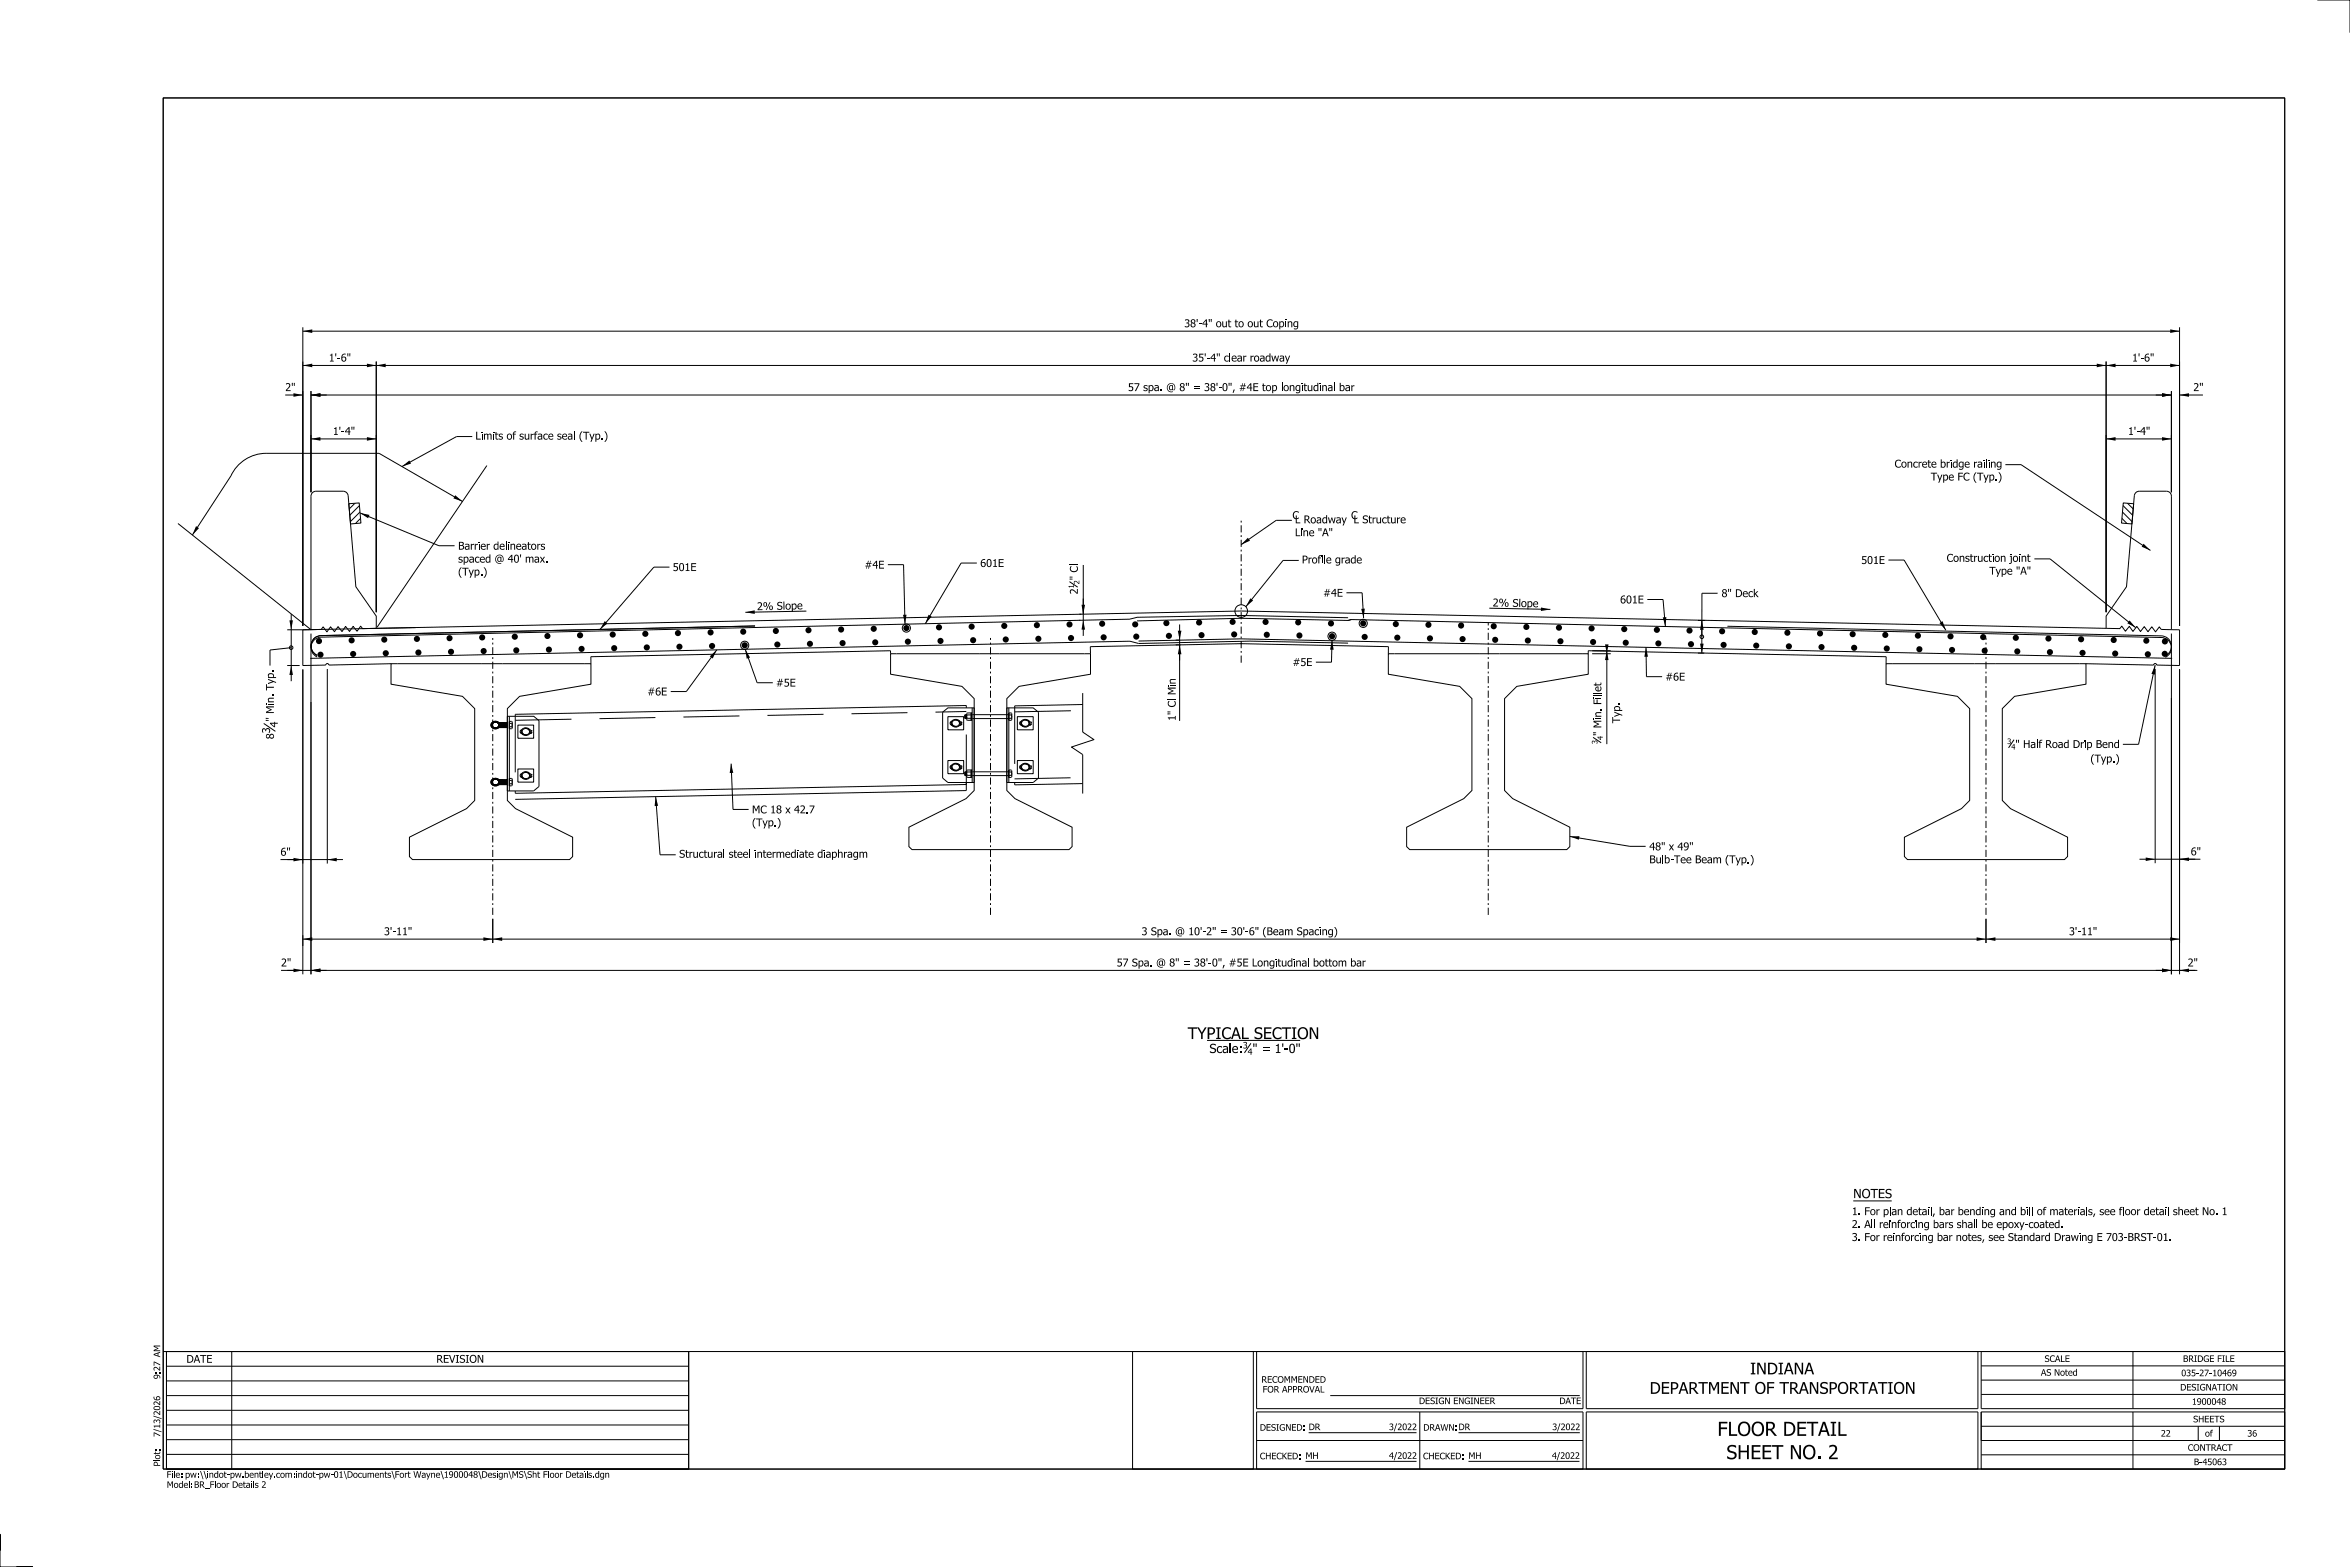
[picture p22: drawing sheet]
<svg xmlns="http://www.w3.org/2000/svg" width="914mm" height="610mm" viewBox="0 0 914 610" stroke-linecap="round" stroke-linejoin="round" font-family="sans-serif">
<defs><g id="words">
<g font-size="5.5">
<text x="668.3" y="558.6">FLOOR DETAIL</text>
<text x="671.7" y="567.7">SHEET NO. 2</text>
</g>
<g font-size="4.6">
<text x="462.2" y="404.2">TYPICAL SECTION</text>
<text x="681" y="534.7">INDIANA</text>
<text x="641.9" y="542.2">DEPARTMENT OF TRANSPORTATION</text>
</g>
<g font-size="3.6">
<text x="470.6" y="409.7">Scale: &quot; = 1'-0&quot;</text>
<text x="721.1" y="466.1">NOTES</text>
</g>
<g font-size="3">
<text x="460.8" y="127.3">38'-4&quot; out to out Coping</text>
<text x="127.9" y="140.6">1'-6&quot;</text>
<text x="463.9" y="140.6">35'-4&quot; clear roadway</text>
<text x="829.6" y="140.6">1'-6&quot;</text>
<text x="438.9" y="152.1">57 spa. @ 8&quot; = 38'-0&quot;, #4E top longitudinal bar</text>
<text x="129.5" y="169.2">1'-4&quot;</text>
<text x="185" y="171">Limits of surface seal (Typ.)</text>
<text x="828" y="169.2">1'-4&quot;</text>
<text x="737.2" y="181.9">Concrete bridge railing</text>
<text x="751.3" y="186.9">Type FC (Typ.)</text>
<text x="502.9" y="201.9">C</text>
<text x="503.9" y="203.6">L Roadway</text>
<text x="525.7" y="201.9">C</text>
<text x="527.3" y="203.6">L Structure</text>
<text x="503.9" y="208.6">Line &quot;A&quot;</text>
<text x="178.3" y="213.8">Barrier delineators</text>
<text x="178.3" y="218.9">spaced @ 40' max.</text>
<text x="336.4" y="221.2">#4E</text>
<text x="381.4" y="220.6">601E</text>
<text x="506.6" y="219.2">Profile grade</text>
<text x="724.2" y="219.4">501E</text>
<text x="757.5" y="218.5">Construction joint</text>
<text x="178.3" y="223.9">(Typ.)</text>
<text x="261.8" y="222.1">501E</text>
<text x="774.1" y="223.6">Type &quot;A&quot;</text>
<text x="419.4" y="231.2" transform="rotate(-90 419.4 231.2)">2</text>
<text x="514.8" y="232.1">#4E</text>
<text x="669.9" y="232.3">8&quot; Deck</text>
<text x="294.6" y="237.4" transform="rotate(-1 294.6 237.4)">2 %</text>
<text x="302.3" y="237.2" transform="rotate(-1 302.3 237.2)">S lo p e</text>
<text x="580.8" y="235.9" transform="rotate(1 580.8 235.9)">2 %</text>
<text x="588.5" y="236.1" transform="rotate(1 588.5 236.1)">S lo p e</text>
<text x="630.4" y="234.7">601E</text>
<text x="502.9" y="259.1">#5E</text>
<text x="301.9" y="267.1">#5E</text>
<text x="457.5" y="267.2" transform="rotate(-90 457.5 267.2)">i</text>
<text x="457.5" y="266.2" transform="rotate(-90 457.5 266.2)">n</text>
<text x="648" y="264.8">#6E</text>
<text x="106.6" y="274.5" transform="rotate(-90 106.6 274.5)">i.Typ.</text>
<text x="106.6" y="273.5" transform="rotate(-90 106.6 273.5)">n</text>
<text x="251.9" y="270.5">#6E</text>
<text x="623.1" y="271.1" transform="rotate(-90 623.1 271.1)">le</text>
<text x="106.6" y="280.7" transform="rotate(-90 106.6 280.7)">&quot;M</text>
<text x="457.5" y="280.5" transform="rotate(-90 457.5 280.5)">1&quot;ClM</text>
<text x="623.1" y="279.1" transform="rotate(-90 623.1 279.1)">n</text>
<text x="630.4" y="281.4" transform="rotate(-90 630.4 281.4)">Typ.</text>
<text x="105" y="285.3" transform="rotate(-90 105 285.3)">3</text>
<text x="106.6" y="287.6" transform="rotate(-90 106.6 287.6)">8</text>
<text x="108.1" y="283" transform="rotate(-90 108.1 283)">4</text>
<text x="784.2" y="291">&quot; Half Road Drip Bend</text>
<text x="813.4" y="296.6">(Typ.)</text>
<text x="292.6" y="316.4">MC 18 x 42.7</text>
<text x="292.6" y="321.5">(Typ.)</text>
<text x="109.1" y="332.9">6&quot;</text>
<text x="264.3" y="333.7">Structural steel intermediate diaphragm</text>
<text x="641.8" y="335.8">Bulb-Tee Beam (Typ.)</text>
<text x="641.8" y="330.8">48&quot; x 49&quot;</text>
<text x="852.4" y="332.7">6&quot;</text>
<text x="149.4" y="363.8">3'-11&quot;</text>
<text x="444.2" y="363.8">3 Spa. @ 10'-2&quot; = 30'-6&quot; (Beam Spacing)</text>
<text x="805.1" y="363.8">3'-11&quot;</text>
<text x="434.5" y="376">57 Spa. @ 8&quot; = 38'-0&quot;, #5E Longitudinal bottom bar</text>
<text x="720.5" y="472.7">1. For plan detail, bar bending and bill of materials, see floor detail sheet No. 1</text>
<text x="720.5" y="477.7">2. All reinforcing bars shall be epoxy-coated.</text>
<text x="720.5" y="482.8">3.For reinforcing bar notes, see Standard Drawing E 703-BRST-01.</text>
<text x="72.5" y="530.1">DATE</text>
<text x="169.8" y="530.1">REVISION</text>
</g>
<g font-size="2.5">
<text x="485.5" y="410.4">4</text>
<text x="62.3" y="533.4" transform="rotate(-90 62.3 533.4)">2</text>
<text x="795.6" y="529.8">SCALE</text>
<text x="849.4" y="529.8">BRIDGE FILE</text>
<text x="62.3" y="536.5" transform="rotate(-90 62.3 536.5)">9: 7 AM</text>
<text x="490.8" y="537.9">RECOMMENDED</text>
<text x="794.1" y="535.2">AS Noted</text>
<text x="848.7" y="535.4">035-27-10469</text>
<text x="491.3" y="541.7">FOR APPROVAL</text>
<text x="848.3" y="540.9">DESIGNATION</text>
<text x="62.3" y="550.6" transform="rotate(-90 62.3 550.6)">2</text>
<text x="552.1" y="546.2">DESIGN ENGINEER</text>
<text x="606.8" y="546.2">DATE</text>
<text x="852.9" y="546.5">1900048</text>
<text x="62.3" y="555.8" transform="rotate(-90 62.3 555.8)">1</text>
<text x="490.2" y="556.6">DESIGNED:DR</text>
<text x="540.5" y="556.4">3/2022</text>
<text x="553.8" y="556.6">DRAWN:DR</text>
<text x="604" y="556.4">3/2022</text>
<text x="853.4" y="553.3">SHEETS</text>
<text x="62.3" y="559" transform="rotate(-90 62.3 559)">7/ 3/ 026</text>
<text x="840.8" y="558.9">22</text>
<text x="858" y="558.9">of</text>
<text x="874.5" y="558.9">36</text>
<text x="62.3" y="567.8" transform="rotate(-90 62.3 567.8)">o :</text>
<text x="490.2" y="567.7">CHECKED:MH</text>
<text x="540.5" y="567.6">4/2022</text>
<text x="553.7" y="567.7">CHECKED:MH</text>
<text x="603.9" y="567.6">4/2022</text>
<text x="851.3" y="564.4">CONTRACT</text>
<text x="853.6" y="570">B-45063</text>
<text x="62.3" y="570.5" transform="rotate(-90 62.3 570.5)">Plt</text>
<text x="64.8" y="574.9">File:pw:\\indot-pw.bentley.com:indot-pw-01\Documents\Fort Wayne\1900048\Design\MS\Sht Floor Details.dgn</text>
<text x="64.9" y="578.8">Model:</text>
<text x="75.5" y="578.8">BR_Floor Details 2</text>
</g>
<g font-size="2.1">
<text x="420" y="227.3" transform="rotate(-90 420 227.3)">2</text>
<text x="417.9" y="228.9" transform="rotate(-90 417.9 228.9)">1</text>
<text x="623.7" y="287.9" transform="rotate(-90 623.7 287.9)">4</text>
<text x="621.6" y="289.5" transform="rotate(-90 621.6 289.5)">3</text>
<text x="782.6" y="291.6">4</text>
</g>
</g></defs>
<g fill="none" stroke="#000" stroke-width=".39">
<path d="M901.7 0h12.7v12.7M63.5 38.1h825.5v533.4h-825.5zM117.8 127.3v116.2M117.8 128.8h730.3M478.6 137.5v3.2M848.1 127.3v116.2M111 153.7h6.8M117.8 142.2h730.3M121 153.7h723.9M121 152.2v39.3M146.4 140.7v97.5M498.8 148.9v3.3"/>
<path d="M519.2 148.9v3.3M819.5 140.7v97.5M844.9 152.2v39.3M848.1 153.7h9.1M121 170.7h25.4M183.8 169.8h-6.1l-21.3 11.7M223.5 167.8v3.2M773 178.7v3.2M819.5 170.7h25.4M135.7 196l4.1-.3 .6 7.8-4 .3zM138.3 195.7l-2.6 2.5M140.1 199.6l30.7 12.7h6.1"/>
<path d="M140.4 196.1l-4.7 4.7M140.4 198.8l-4.7 4.8M180 195.1l-32.5-18.7h-44a15.2 15.2 0 0 0-13.6 8.7l-15 23M189.4 181.1l-42.7 62.9M780.3 180.8h6.1l50.4 33.3M825.5 196.1l4.7 4.7M825.5 198.8l4.7 4.8M826.2 195.7l4 .3-.6 7.8-4.1-.3zM827.7 195.7l2.5 2.5M69.3 203.7l51.7 41.3M140.4 201.5l-2.3 2.3M196.9 210.7v3.2"/>
<path d="M345.5 219.7h6.1l.5 23.1M380.1 219h-6.1l-14 23.6M416.2 219.8h3.2M421.5 219.8v27.6M502.7 202.4h-6.1l-13.6 9.5M505.4 218h-6.1l-14.5 18M515.4 216v3.2M734.8 217.9h6.1l16.2 27.3M791.6 217.4h6.1l33.3 26.8M825.5 201.5l2.3 2.3M113.3 238.9v26.1M260.5 220.6h-6.1l-20.9 24.3"/>
<path d="M313.8 237.7l-23.8 .5M416.1 226.3l3.2 2.1M420 238.9h.8M523.9 230.6h6.1l.6 9.9M579.5 236.6l23.7 .5M641 233.2h6.1l.9 10.6M668.3 230.8h-6.1v16.9M111.8 258.9h4.8M111.8 245h6.1M113.3 252l-8.2 .9v6M117.8 245v13.9l9-.2a.6 .6 0 0 1 .6-.6 .6 .6 0 0 1 .6 .6l24.2-.5M121 246.5v132.5"/>
<path d="M121 245h-3.2M146.4 244.4v-4.7l-7.9-11.5-3-35.3a2.01 2.01 0 0 0-1.9-1.8h-10.7a1.93 1.93 0 0 0-1.9 1.9v52M146.4 244.4l-5.3 .1-.8-.9-1.4 2-1.5-1.9-1.4 1.9-1.5-1.9-1.4 2-1.5-1.9-1.5 1.9-1.5-1.9-1.4 2-1.5-1.9-.7 1-4 .1M146.4 244.4l336.6-6.7 336.5 6.7M152.2 258.2h77.7v8l-27.7 4.7-4.8 4.8v35.7l3.2 3.2 22.2 11.1v7.5l-1.2 1.2h-61.1l-1.2-1.2v-7.5l22.2-11.1 3.2-3.2v-35.7l-4.7-4.8-27.8-4.7zM161.7 244.2l-43.9 .8M278.9 252.8l-11.8 16.2h-6.1M290 252.6l4.6 13h6.1M293.8 243.5l-168.8 3.8a4 4 0 0 0-3.9 3.2 4 4 0 0 0 2.3 4.5M346.5 254.3v-1.1l-116.6 2.3v2.7M346.5 254.3h77.8v8l-27.8 4.7-4.7 4.8v35.7l3.1 3.2 22.3 11.1v7.6l-1.2 1.1h-61.1l-1.2-1.1v-7.6l22.2-11.1 3.2-3.2v-35.7l-4.8-4.8-27.8-4.7zM420 241.3h.3"/>
<path d="M442.4 241.5l40.6-1 41.6 .9 1.2-.4 315.1 7a4 4 0 0 1 3.9 3.2 4 4 0 0 1-2.3 4.5M443 249.4l39.8-.9 362.4 7.6M457.5 250.9h1.9M457.5 249h1.3M459 242.9v37.6M482.7 250.4l57.5 1.2v2.7M483.2 250.4l-58.9 1.2v2.7M518.3 249.1l-.2 8.5h-6.1M524.5 240.3l-41.5-.9-40.5 .7-3 .8-314.5 7a4 4 0 0 0-3.9 3.2 4 4 0 0 0 2.3 4.5M524.5 250.2l-38-.8-43.5 .9-3.3-.9-319 6.7M525.8 241l-1.2 .4M540.2 254.3h77.8v8l-27.8 4.7-4.8 4.8v35.7l3.2 3.2 22.2 11.1v7.6l-1.2 1.1h-61.1l-1.2-1.1v-7.6l22.3-11.1 3.1-3.2v-35.7l-4.7-4.8-27.8-4.7z"/>
<path d="M618 254.3v-1.1l115.9 2.3v2.7M619.5 254.3h7.2M619.5 253.2h7.2M625.2 253.2v36.3M640.5 251.8l.1 11.4h6.1M660.7 254.1h2.4M660.7 241.4h2.8M662.2 241.4v12.7M672.1 243.6l168.8 3.8a4 4 0 0 1 3.9 3.2 4 4 0 0 1-2.3 4.5M733.9 258.2h77.8v8l-27.8 4.7-4.8 4.8v35.7l3.2 3.2 22.2 11.1v7.5l-1.2 1.2h-61.1l-1.2-1.2v-7.5l22.2-11.1 3.2-3.2v-35.7l-4.8-4.8-27.7-4.7zM819.5 244.4l5.3 .1 .8-.9 1.4 2 1.5-1.9 1.4 1.9 1.6-1.9 1.4 2 1.5-1.9 1.4 1.9 1.5-1.9 1.4 2 1.5-1.9 .7 1 4 .1M819.5 244.4v-4.7l7.9-11.5 3.1-35.3a1.94 1.94 0 0 1 1.9-1.8h10.6a1.87 1.87 0 0 1 1.9 1.9v52"/>
<path d="M838.6 258.7l-6.5 30.9h-6.1M844.9 245h3.2v13.9l-8.9-.2a.6 .6 0 0 0-.6-.6 .6 .6 0 0 0-.6 .6l-26.3-.5M844.9 246.5v132.5M117.8 260.4v118.6M127.4 260.2v75.8M197.4 278.7h10.3l2 1.7v25.6l-2.1 1.7h-10.2zM198.2 278.7v29M222.4 279.8l-21.8 .4M255 279.2l-21.7 .4M287.7 278.5l-21.8 .4M320.4 277.9l-21.8 .4M353.1 277.2l-21.8 .5"/>
<path d="M366.8 277.1l2-1.7h10.3v29h-10.3l-2-1.7zM368.8 278.8h6.2v5.1h-6.2zM371.4 280l1.7 .4 .4 1.3M375.5 278.1h.6M375.5 279.5h.6M375.5 278.1v1.4M375.6 278.1v1.3M375.7 278.1v1.4M375.8 278.1v1.3M375.9 278.1v1.4M376 275.4v-.9l-175.5 3.4v22.6M376 276.8l-12 .2"/>
<path d="M376 278.1v1.3M376.1 277.7l.1 .3M376.1 279.9l.2 .3 2 .1M376.1 277.7v2.1M376.2 278l.1 .1M376.3 278.1h.1M376.4 278.1l-.3 .7 .3 .6M376.4 279.4l-.3 .5M376.4 278.1h1.5M376.4 279.4h1.5M377.9 277.4h-1.6l-.2 .3M378.3 278h14.2"/>
<path d="M378.3 279.5h14.2M378.3 277.3h-.4v3M378.3 275.4v29M391.8 275.4h10.2l2.1 1.7v25.6l-2.1 1.7h-10.2zM392.5 277.4h1l.2 .3M392.5 275.4v29M392.5 278.1h1M392.5 279.4h1M393.5 278.1l.2 .7-.2 .6M393.5 279.4v.1M393.5 279.5l.2 .4M393.7 277.7l-.2 .4"/>
<path d="M393.7 277.7v2.2M393.7 279.9l-.2 .3h-1M395.9 278.8h6.1v5.1h-6.1zM398.5 280l1.7 .4 .4 1.3M416.7 276.5l-21.8 .4M421.3 274.1l-26.5 .5v22.6M421.3 269.6v15.2l4.4 2.9-8.8 2.9 4.4 2.9v15.2M454.3 272.2h3.2M619.9 270.6h3.2M619.9 269.6h3.2M838.6 260.2v75.6M848.1 260.4v118.6"/>
<path d="M102.6 281.4l4.6 3.1M193.7 281.3l3.7 .1M193.7 281.3l.6 .1M193.7 281.3a1.22 1.22 0 0 0-1.9 0 1.22 1.22 0 0 0 .5 1.8h.9l1.1-.4M194 281l3.4 2M194 281l.3 .1M194 281a1.61 1.61 0 0 0-2.3-.2 1.61 1.61 0 0 0-.1 2.3 2.41 2.41 0 0 0 2.7-.1M194.3 282.7h3.1M194.3 281.4v1.6M194.3 281.4h3.1M194.3 283h3.1M197.4 281.1h-3.1v1.9"/>
<path d="M197.4 281.4l-.2 1.3v-1.3l-.2 1.3v-1.3l-.2 1.3v-1.3l-.2 1.3v-1.3l-.2 1.3v-1.3l-.1 1.3v-1.3l-.3 1.3v-1.3l-.1 1.3v-1.3l-.2 1.3v-1.3l-.2 1.3v-1.3l-.2 1.3v-1.3l-.2 1.3v-1.3l-.2 1.3v-1.3l-.2 1.3v-1.3l-.2 1.3v-1.3l2.9 1.6M197.4 281.4l-3.1 1.3M198.2 280.6h.9l.2 .4M198.2 281.4h.9M199.1 282.7l.2 .4M199.1 281.4l.2 .4-.2 .9h-.9M199.3 281.2l-.2 .2M199.3 283.1l-.2 .4h-.9M199.3 281v.1M199.3 281v2.1M199.3 281.1v.1M201.5 299.2h6.1v5.1h-6.1z"/>
<path d="M201.5 282.1h6.1v5.1h-6.1zM202.4 284.9h.1M202.4 284.3h.1M202.4 284.9l.4 .4M202.4 284.3v.6M202.5 285.1h.1M202.5 284.2h.1M202.6 284.1h.1M202.6 285.2h.1M202.6 284.1l-.2 .2M202.8 285.3l.2 .1M202.8 284l-.2 .1"/>
<path d="M202.8 285.3h.1M202.8 284h.1M203 285.4h.1M203 285.4h.3M203 283.9l-.2 .1M203 284.3l.4 1.3 1.6 .4M203 283.9h.1M203.3 285.4h.1M203.3 283.8l-.3 .1M203.3 283.6a1.63 1.63 0 0 1 2.4-.2 1.63 1.63 0 0 1-.1 2.5 1.62 1.62 0 0 1-2.2-.1 1.62 1.62 0 0 1-.1-2.2zM203.4 284a1.34 1.34 0 0 1 2.1-.4 1.34 1.34 0 0 1-.4 2.2 1.32 1.32 0 0 1-1.5-.3 1.32 1.32 0 0 1-.2-1.5zM204.2 283.2l1.6 .4 .4 1.4"/>
<path d="M205.9 283.8l.3 .1M206.2 285.4h.1M206.2 283.9h.1M206.2 285.4h-.3M206.2 283.9l.2 .1M206.4 285.3h.1M206.4 284h.1M206.4 285.3l-.2 .1M206.4 284l.2 .1M206.5 285.2h.1M206.5 284.1h.1M206.6 285.2l-.2 .1"/>
<path d="M206.6 284.1l.2 .5-.2 .6M206.7 285.1h.1M206.7 284.2h.1M206.8 284.9h.1M206.8 284.3h.1M284.5 297.1l.7 17.8h6.1M368.8 295.9h6.2v5.1h-6.2zM369.7 298.7l.1 .2M369.7 298.1v.6M369.7 281.7l.1 .1M369.7 281.1v.6M369.7 298.7h.1"/>
<path d="M369.7 298.1h.1M369.7 281.6h.1M369.7 281.1h.1M369.8 298.9h.1M369.8 281.8h.1M369.8 298h.1M369.8 280.9h.1M369.8 298.9l.4 .3M369.8 281.8l.1 .1M369.9 297.9l-.2 .2M369.9 281.9l.3 .2M369.9 280.8l-.2 .3"/>
<path d="M369.9 299h.1M369.9 281.9h.1M369.9 297.9h.1M369.9 280.8h.1M370.1 299.1h.1M370.1 282h.1M370.1 297.7l-.2 .2M370.1 280.7l-.2 .1M370.2 299.2h.4M370.2 297.7l-.1 .1M370.2 282.1l.4 .1M370.2 280.6l-.1 .1"/>
<path d="M370.2 298.1l.5 1.3 1.6 .4M370.2 281l.5 1.4 1.6 .3M370.3 299.2h.1M370.3 282.1h.1M370.3 297.7h.1M370.3 280.6h.1M370.4 297.6a1.71 1.71 0 0 1 2.3-.6 1.71 1.71 0 0 1 .7 2.2 1.71 1.71 0 0 1-2.3 .6 1.71 1.71 0 0 1-.7-2.2zM370.4 280.5a1.71 1.71 0 0 1 2.3-.6 1.71 1.71 0 0 1 .7 2.3 1.71 1.71 0 0 1-2.3 .5 1.71 1.71 0 0 1-.7-2.2zM370.6 297.6l-.4 .1M370.6 280.6h-.4M370.6 299.2h.1M370.6 282.1h.1"/>
<path d="M370.7 280.7a1.34 1.34 0 0 1 2.1-.4 1.34 1.34 0 0 1-.4 2.2 1.32 1.32 0 0 1-1.5-.2 1.32 1.32 0 0 1-.2-1.6zM370.7 297.7a1.34 1.34 0 0 1 2.1-.3 1.34 1.34 0 0 1-.4 2.2 1.32 1.32 0 0 1-1.5-.3 1.32 1.32 0 0 1-.2-1.6zM371.4 297l1.7 .4 .4 1.4M373.2 297.6l.3 .1M373.2 280.6h.3M373.5 299.2h-.3M373.5 297.7h.2M373.5 282.1l-.3 .1M373.5 280.6l.2 .1M373.5 299.2h.1M373.5 282.1h.1M373.5 297.7h.1"/>
<path d="M373.5 280.6h.1M373.7 299.1h.1M373.7 282h.1M373.7 297.8h.1M373.7 280.7h.1M373.7 297.7l.3 .3M373.7 280.7l.3 .2M373.7 299.1l-.2 .1M373.7 282l-.2 .1M373.8 299h.1M373.8 281.9h.1M374 298.9h.1"/>
<path d="M374 281.8h.1M374 298h.1M374 280.9h.1M374 298.9l-.3 .2M374 281.8l-.3 .2M374 298l.1 .1M374 280.9l.1 .2M374.1 298.7l-.1 .2M374.1 281.7l-.1 .1M374.1 298.1v.6M374.1 281.1v.6M374.1 298.7h.1"/>
<path d="M374.1 281.6h.1M374.1 298.1h.1M374.1 281.1h.1M376 285.7v21.9l-175.5 3.4M376.1 299.9l.3 .4M376.1 299.9v2.1M377.9 299.5v3M378.3 299.5h-2l-.2 .4M392.5 299.5h1l.2 .5M393.7 300v2M395.9 295.9h6.1v5.1h-6.1zM396.8 281.6h.1"/>
<path d="M396.8 281.1h.1M396.8 298.7h.1M396.8 298.1h.1M396.8 281.7l.5 .4M396.8 281.1v.6M396.8 298.7l.5 .5M396.8 298.1v.6M396.9 281.8h.1M396.9 298.9h.1M396.9 280.9h.1M396.9 298h.1M397 281.9h.1"/>
<path d="M397 299h.1M397.1 282h.1M397.1 299.1h.1M397.1 280.7h.1M397.1 297.8h.1M397.3 282.1l.4 .1M397.3 280.6l-.5 .5M397.3 299.2h.4M397.3 297.7l-.5 .4M397.3 281l.4 1.4 1.7 .3M397.3 298.1l.4 1.3 1.7 .4M397.3 282.1h.1"/>
<path d="M397.3 299.2h.1M397.3 280.6h.1M397.3 297.7h.1M397.5 280.5a1.68 1.68 0 0 1 2.3-.5 1.68 1.68 0 0 1 .4 2.4 1.7 1.7 0 0 1-2.2 .2 1.7 1.7 0 0 1-.5-2.1zM397.5 297.6a1.68 1.68 0 0 1 2.3-.5 1.68 1.68 0 0 1 .4 2.4 1.7 1.7 0 0 1-2.2 .2 1.7 1.7 0 0 1-.5-2.1zM397.7 280.6h-.4M397.7 297.6l-.4 .1M397.7 282.1h.1M397.7 299.2h.1M397.7 297.7a1.34 1.34 0 0 1 2.2-.3 1.34 1.34 0 0 1-.4 2.2 1.32 1.32 0 0 1-1.6-.3 1.32 1.32 0 0 1-.2-1.6zM397.7 280.7a1.34 1.34 0 0 1 2.2-.4 1.34 1.34 0 0 1-.4 2.2 1.32 1.32 0 0 1-1.6-.2 1.32 1.32 0 0 1-.2-1.6zM398.5 297l1.7 .4 .4 1.4"/>
<path d="M400.2 280.6h.4M400.2 297.6l.4 .1M400.6 282.1h.1M400.6 299.2h.1M400.6 280.6h.1M400.6 297.7h.1M400.6 282.1l-.4 .1M400.6 299.2h-.4M400.6 280.6l.2 .1M400.6 297.7h.2M400.7 282h.1M400.7 299.1h.1"/>
<path d="M400.7 280.7h.1M400.7 297.8h.1M400.8 282l-.2 .1M400.8 299.1l-.2 .1M400.8 280.7l.2 .2M400.8 297.7l.2 .3M400.9 281.9h.1M400.9 299h.1M401 281.8h.1M401 298.9h.1M401 280.9h.1M401 298h.1"/>
<path d="M401 280.9l.1 .2M401 298l.1 .1M401 281.8l-.2 .2M401 298.9l-.2 .2M401.1 281.1v.6M401.1 298.1v.6M401.1 281.7l-.1 .1M401.1 298.7l-.1 .2M401.1 281.6h.1M401.1 298.7h.1M401.1 281.1h.1M401.1 298.1h.1"/>
<path d="M619.9 286.8l3.1 2.2M783.7 287.8l-2.2 3.1M792.7 287.8v3.2M193.7 303.5l3.7 .1M193.7 303.5l.6 .1M193.7 303.5a1.22 1.22 0 0 0-1.9 0 1.22 1.22 0 0 0 .5 1.8h.9l1.1-.4M194 303.2l3.4 2M194 303.2l.3 .1M194 303.2a1.61 1.61 0 0 0-2.3-.2 1.61 1.61 0 0 0-.1 2.3 2.41 2.41 0 0 0 2.7-.1M194.3 304.9h3.1M194.3 303.6v1.6M194.3 303.6h3.1"/>
<path d="M194.3 305.2h3.1M197.4 303.3h-3.1v1.9M197.4 303.6l-.2 1.3v-1.3l-.2 1.3v-1.3l-.2 1.3v-1.3l-.2 1.3v-1.3l-.2 1.3v-1.3l-.1 1.3v-1.3l-.3 1.3v-1.3l-.1 1.3v-1.3l-.2 1.3v-1.3l-.2 1.3v-1.3l-.2 1.3v-1.3l-.2 1.3v-1.3l-.2 1.3v-1.3l-.2 1.3v-1.3l-.2 1.3v-1.3l2.9 1.6M197.4 303.6l-3.1 1.3M198.2 302.8h.9l.2 .4M198.2 303.6h.9M199.1 304.9l.2 .5M199.1 303.6l.2 .4-.2 .9h-.9M199.2 303.5l-.1 .1M199.2 303.5h.1M199.3 303.4l-.1 .1M199.3 305.4l-.2 .3h-.9"/>
<path d="M199.3 303.2v.1M199.3 303.2v2.1M199.3 303.3v.1M200.5 307.7v.9M202.4 302h.1M202.4 301.4h.1M202.4 302l.1 .2M202.5 302.2l.3 .2M202.5 301.3l-.1 .7M202.5 302.1h.1M202.5 301.3h.1M202.6 302.3h.1"/>
<path d="M202.8 302.4h.2M202.8 301l-.3 .3M202.8 302.4h.1M202.8 301h.1M203 302.4h.1M203 302.4l.3 .1M203 301h-.2M203 301.3l.4 1.4 1.6 .4M203 301h.1M203.3 302.5h.1M203.3 300.9l-.3 .1M203.3 300.6a1.63 1.63 0 0 1 2.4-.1 1.63 1.63 0 0 1-.1 2.4 1.62 1.62 0 0 1-2.2-.1 1.62 1.62 0 0 1-.1-2.2z"/>
<path d="M203.4 301a1.34 1.34 0 0 1 2.1-.3 1.34 1.34 0 0 1-.4 2.1 1.32 1.32 0 0 1-1.5-.2 1.32 1.32 0 0 1-.2-1.6zM204.2 300.3l1.6 .4 .4 1.4M205.9 300.9l.3 .1M206.2 302.4h.1M206.2 301h.1M206.2 302.4l-.3 .1M206.2 301h.2M206.4 302.4h.1M206.4 301h.1M206.4 302.4h-.2M206.4 301l.2 .1M206.5 302.3h.1"/>
<path d="M206.5 301.1h.1M206.6 302.3l-.2 .1M206.6 301.1l.2 .6-.2 .6M206.7 302.1h.1M206.7 301.3h.1M206.8 302h.1M206.8 301.4h.1M255.1 309.9l1.7 22.6h6.1M375.5 300.2h.6M375.5 301.7h.6M375.5 300.2v1.5M375.6 300.3v1.3"/>
<path d="M375.7 300.2v1.5M375.8 300.3v1.3M375.9 300.2v1.5M376 305.2l-175.5 3.4M376 300.3v1.3M376.1 302.1l.2 .3 2 .1M376.4 300.3l-.3 .7 .3 .6M376.4 301.6l-.3 .5M376.4 300.3h1.5M376.4 301.6h1.5M378.3 300.2l15.2 .1M378.3 301.7h14.2"/>
<path d="M392.5 301.6h1M393.5 300.3l.2 .7-.2 .6M393.5 301.6v.1M393.5 301.7l.2 .4M393.5 300.2v.1M393.7 302.1l-.2 .3h-1M393.7 300l-.2 .2M394.8 304.4v.9l26.5-.5M416.6 302.6l-21.8 .4M109.1 334.4h24.4M281.7 330.5v3.2M291.7 330.5v3.2"/>
<path d="M610.8 325.4l23.4 3.8h6.1M647 332.6v3.2M832.5 334.3h23.7M191.7 357.4v9.5M772.8 357.4v9.5M109.4 377.5h745.6M117.8 365.3h730.3M509.1 372.8v3.2M469.7 404.7h36.2M486.7 405.9l-2.5 3.7M721.1 467.2h15M728.4 474.6v3.1"/>
<path d="M729.4 474.6v3.1M735.5 469.5v3.2M751.4 469.5v3.2M768.2 474.6v3.1M769.2 474.6v3.1M789.8 469.5v3.2M790.8 469.5v3.2M811.9 469.5v3.2M826.3 469.5v3.2M843.7 469.5v3.2M63.5 525.8h825.5M64.8 525.8h203.2v45.7h-203.2z"/>
<path d="M64.8 531.5h203.2M64.8 537.2h203.2M90.2 525.8v45.7M440.7 525.8h47v45.7h-47zM488.9 525.8h127v22.2h-127zM617.2 525.8h152.4v22.2h-152.4zM770.9 536.9h118.1M770.9 531.4h118.1M770.9 525.8h118.1v22.2h-118.1zM829.9 525.8v22.2M64.8 542.9h203.2M64.8 554.4h203.2"/>
<path d="M64.8 548.6h203.2M488.9 549.3h127v22.2h-127zM509.2 557.4h42M517.6 542.9h97.1M552.4 549.3v22.2M567.5 557.4h47.2M617.2 549.3h152.4v22.2h-152.4zM770.9 549.3h118.1v22.2h-118.1zM770.9 549.3v11.1h118.1M770.9 542.5h118.1M770.9 554.8h118.1M829.9 549.3v22.2"/>
<path d="M855.3 554.8v5.6M863.6 554.8v5.6M59.7 568.2h2.6M64.8 565.8h203.2M64.8 560.1h203.2M67.9 572.2v2.7M73.6 576.2v2.6M83.8 576.2v2.6M98.7 576.2v2.6M102.3 572.2v2.7M213.5 572.2v2.7M228.4 572.2v2.7"/>
<path d="M488.9 560.4h127M508 568.5h43.2M571.4 568.5h43.2M770.9 566h118.1M0 603.2v-6.3v12.7h12.7h-6.4"/>
<circle cx="483" cy="237.7" r="2.46"/>
<circle cx="113.3" cy="251.9" r=".7"/>
<circle cx="289.8" cy="251" r="1.59"/>
<circle cx="352.7" cy="244.3" r="1.59"/>
<circle cx="518.3" cy="247.5" r="1.59"/>
<circle cx="530.4" cy="242.5" r="1.59"/>
<circle cx="662.2" cy="247.7" r=".71"/>
</g>
<g fill="#000">
<path d="M117.8 128.8l3.7-.7v1.4zM844.4 128.1l3.7 .7-3.7 .7zM114.2 153l3.6 .7-3.6 .7zM117.8 142.2l3.7-.7v1.4zM121 153.7l3.7-.7v1.4zM142.8 141.5l3.6 .7-3.6 .7zM146.4 142.2l3.7-.7v1.4zM815.9 141.5l3.6 .7-3.6 .7zM819.5 142.2l3.7-.7v1.4zM841.3 153l3.6 .7-3.6 .7zM844.4 141.5l3.7 .7-3.7 .7zM848.1 153.7l3.6-.7v1.4z"/>
<path d="M121 170.7l3.7-.7v1.4zM142.8 170l3.6 .7-3.6 .7zM819.5 170.7l3.7-.7v1.4zM841.3 170l3.6 .7-3.6 .7zM156.4 181.5l2.9-2.4 .6 1.2zM177.1 192.7l2.9 2.4-3.6-1.2zM76.3 204.7l1.1 .8-2.5 2.6zM140.1 199.6l3.7 .7-.6 1.3zM485.6 209.2l.8 1.2-3.4 1.5zM834.1 211.5l2.7 2.6-3.5-1.4zM290 238.2l3.7-.8v1.4zM351.4 239.2l1.3-.1-.6 3.7z"/>
<path d="M361.3 239.1l1.2 .8-2.5 2.7zM420.8 235.3h1.4l-.7 3.6zM486.5 232.8l1.1 .8-2.8 2.4zM529.7 236.9l1.4-.1-.5 3.7zM599.6 236.3l3.6 .8-3.6 .6zM112.6 241.3h1.4l-.7 3.7zM235.3 241.6l1.1 .9-2.9 2.4zM276.2 255.3l2.7-2.5-1.6 3.4zM290 252.6l1.9 3.2-1.4 .5zM421.5 241.3l.7 3.6h-1.4zM459 250.9l.7 3.6h-1.4zM458.3 245.4h1.4l-.7 3.6z"/>
<path d="M518.3 249.1l.6 3.7-1.4-.1zM625.2 253.2l.7 3.6h-1.4zM624.5 250.7h1.4l-.7 3.6zM640.5 251.8l.7 3.7h-1.4zM647 240.2l1.4-.1-.4 3.7zM662.2 241.4l.7 3.6h-1.4zM661.5 250.4h1.4l-.7 3.7zM754.7 242.4l1.2-.7 1.2 3.5zM828.6 241.4l2.4 2.8-3.2-1.7zM113.3 258.9l.7 3.7h-1.4zM838.6 258.7l-.1 3.7-1.4-.3zM255.1 309.9l1 3.6-1.4 .1z"/>
<path d="M284.5 297.1l.8 3.6h-1.4zM114.2 333.7l3.6 .7-3.6 .7zM127.4 334.4l3.6-.7v1.4zM610.8 325.4l3.8-.1-.3 1.4zM834.9 333.6l3.7 .7-3.7 .7zM848.1 334.3l3.6-.7v1.4zM114.2 376.8l3.6 .7-3.6 .7zM117.8 365.3l3.7-.7v1.4zM121 377.5l3.7-.7v1.4zM188.1 364.6l3.6 .7-3.6 .7zM191.7 365.3l3.7-.7v1.4zM769.1 364.6l3.7 .7-3.7 .7z"/>
<path d="M772.8 365.3l3.6-.7v1.4zM841.3 376.8l3.6 .7-3.6 .7zM844.4 364.6l3.7 .7-3.7 .7zM848.1 377.5l3.6-.7v1.4z"/>
<path d="M130.4 137.5h.5l-.1 1.1h-.3z" fill-rule="evenodd"/>
<path d="M135.1 137.5h.5l-.1 1.1h-.3z" fill-rule="evenodd"/>
<path d="M135.9 137.5h.4l-.1 1.1h-.2z" fill-rule="evenodd"/>
<path d="M465.6 124.1h.5l-.2 1.2h-.2z" fill-rule="evenodd"/>
<path d="M468.7 137.5h.5l-.1 1.1h-.3z" fill-rule="evenodd"/>
<path d="M470.3 124.1h.4v1.2h-.3z" fill-rule="evenodd"/>
<path d="M471.1 124.1h.4l-.1 1.2h-.2z" fill-rule="evenodd"/>
<path d="M473.4 137.5h.5l-.1 1.1h-.3z" fill-rule="evenodd"/>
<path d="M474.2 137.5h.5l-.1 1.1h-.3z" fill-rule="evenodd"/>
<path d="M832.1 137.5h.5l-.2 1.1h-.2z" fill-rule="evenodd"/>
<path d="M836.8 137.5h.4v1.1h-.3z" fill-rule="evenodd"/>
<path d="M837.6 137.5h.4l-.1 1.1h-.2z" fill-rule="evenodd"/>
<path d="M111.3 149.2a1.1 1.1 0 0 1 1.6 .4 1.1 1.1 0 0 1-.6 1.5l-.7 .7h1.5v.4h-1.9v-.5a1.86 1.86 0 0 0 1.1-2.2l-1 .1z" fill-rule="evenodd"/>
<path d="M113.5 148.9h.4v1.2h-.3z" fill-rule="evenodd"/>
<path d="M114.3 148.9h.4v1.2h-.3z" fill-rule="evenodd"/>
<path d="M461.4 148.9h.5l-.1 1.2h-.3z" fill-rule="evenodd"/>
<path d="M462.2 148.9h.4l-.1 1.2h-.3z" fill-rule="evenodd"/>
<path d="M473.3 148.9h.5l-.1 1.2h-.3z" fill-rule="evenodd"/>
<path d="M478 148.9h.5l-.1 1.2h-.3z" fill-rule="evenodd"/>
<path d="M478.8 148.9h.4l-.1 1.2h-.2z" fill-rule="evenodd"/>
<path d="M492.9 138.5a1.13 1.13 0 0 0-.5 1.5 1.13 1.13 0 0 0 1.5 .5l.4 .2v-3.2h-.3v1zM493 138.9l1-.1v1.3a.75 .75 0 0 1-1.1 0 .75 .75 0 0 1 0-1z" fill-rule="evenodd"/>
<path d="M511.5 150a1.13 1.13 0 0 0-.5 1.5 1.13 1.13 0 0 0 1.5 .5l.5 .2v-3.3h-.4v1zM511.6 150.4l1-.2v1.4a.75 .75 0 0 1-1.1 0 .75 .75 0 0 1 0-1.1z" fill-rule="evenodd"/>
<path d="M521.3 148.9v3.3h.4a1.24 1.24 0 0 0 1.5-.9 1.24 1.24 0 0 0-.8-1.5l-.7 .3v-1.2zM521.7 150.4a.75 .75 0 0 1 1.1 0 .75 .75 0 0 1-.1 1.1l-.3 .3-.7-.1z" fill-rule="evenodd"/>
<path d="M853.7 149.2a1.09 1.09 0 0 1 1.7 .4 1.09 1.09 0 0 1-.7 1.5l-.7 .7h1.5v.4h-1.8v-.5a1.85 1.85 0 0 0 1.1-2.2l-1.1 .1z" fill-rule="evenodd"/>
<path d="M855.9 148.9h.5l-.1 1.2h-.2z" fill-rule="evenodd"/>
<path d="M856.7 148.9h.5l-.1 1.2h-.3z" fill-rule="evenodd"/>
<path d="M132 166h.5l-.1 1.2h-.3z" fill-rule="evenodd"/>
<path d="M136.7 166h.5l-.1 1.2h-.3z" fill-rule="evenodd"/>
<path d="M137.5 166h.4l-.1 1.2h-.2z" fill-rule="evenodd"/>
<path d="M199.9 168a.51 .51 0 0 1 .5-.2 .51 .51 0 0 1 .4 .4h-.1a.45 .45 0 0 0-.5 0 .45 .45 0 0 0-.1 .5h.6v.4h-.6v1.9h-.4v-1.9h-.3v-.4h.3z" fill-rule="evenodd"/>
<path d="M208.2 168a.51 .51 0 0 1 .6-.2 .51 .51 0 0 1 .4 .4h-.1a.45 .45 0 0 0-.6 0 .45 .45 0 0 0-.1 .5h.7v.4h-.7v1.9h-.4v-1.9h-.2v-.4h.2z" fill-rule="evenodd"/>
<path d="M226.2 167.8h.5a2.85 2.85 0 0 0 0 4.1 1.77 1.77 0 0 1-1.2-1.7l.1-1.2z" fill-rule="evenodd"/>
<path d="M235.1 167.8a1.77 1.77 0 0 1 1.2 1.7v.7a1.72 1.72 0 0 1-1.2 1.7 2.77 2.77 0 0 0 0-4.1z" fill-rule="evenodd"/>
<path d="M830.5 166h.5l-.1 1.2h-.3z" fill-rule="evenodd"/>
<path d="M835.2 166h.5l-.1 1.2h-.3z" fill-rule="evenodd"/>
<path d="M836 166h.4l-.1 1.2h-.2z" fill-rule="evenodd"/>
<path d="M755.2 178.7v3.2l.3-.1a1.14 1.14 0 0 0 1.6-.9 1.14 1.14 0 0 0-1.2-1.3l-.4 .2v-1.1zM755.5 180.2a.7 .7 0 0 1 1-.2 .7 .7 0 0 1 .2 1 .67 .67 0 0 1-.4 .6 .67 .67 0 0 1-.8-.1z" fill-rule="evenodd"/>
<path d="M760.2 179.7a1.12 1.12 0 0 0-.5 1.5 1.12 1.12 0 0 0 1.5 .5l.5 .2v-3.2h-.4v1zM760.4 180.1l.9-.1v1.4a.75 .75 0 0 1-1.1 0 .75 .75 0 0 1 .1-1.1z" fill-rule="evenodd"/>
<path d="M768.7 183.8h.4a2.73 2.73 0 0 0 0 4 1.82 1.82 0 0 1-1.2-2l.2-1.2z" fill-rule="evenodd"/>
<path d="M777.6 183.8a1.8 1.8 0 0 1 1.2 2v.3a1.77 1.77 0 0 1-1.2 1.7 2.74 2.74 0 0 0 0-4z" fill-rule="evenodd"/>
<path d="M189.3 216.7a1.12 1.12 0 0 0-.4 1.5 1.12 1.12 0 0 0 1.5 .5l.4 .2v-3.2h-.4v1zM189.5 217.1l.9-.1v1.3a.75 .75 0 0 1-1.1 0 .75 .75 0 0 1 .1-1z" fill-rule="evenodd"/>
<path d="M192.3 211.8a1.12 1.12 0 0 0-.3 1.5 1.12 1.12 0 0 0 1.4 .4l.6 .2v-3.2h-.4v1l-.6-.2zM192.7 211.9l.9 .1v1.3a.81 .81 0 0 1-1.2-.2 .81 .81 0 0 1 .3-1.2z" fill-rule="evenodd"/>
<path d="M202.3 215.7h.5l-.1 1.2h-.3z" fill-rule="evenodd"/>
<path d="M513 205.4h.4v1.2h-.3z" fill-rule="evenodd"/>
<path d="M513.2 216.2a.51 .51 0 0 1 .5-.3 .51 .51 0 0 1 .4 .5l-.7 .2v.3h.6v.3h-.6v2h-.4v-2h-.3v-.3h.3z" fill-rule="evenodd"/>
<path d="M513.8 205.4h.4l-.1 1.2h-.2z" fill-rule="evenodd"/>
<path d="M514.9 201.4a1.13 1.13 0 0 0-.5 1.5 1.13 1.13 0 0 0 1.5 .5l.5 .2v-3.2h-.4v1zM515 201.8l1-.1v1.3a.75 .75 0 0 1-1.1 .1 .75 .75 0 0 1 0-1.1z" fill-rule="evenodd"/>
<path d="M517.2 205.4h.4v1.2h-.3z" fill-rule="evenodd"/>
<path d="M518 205.4h.4l-.1 1.2h-.2z" fill-rule="evenodd"/>
<path d="M526 217a1.13 1.13 0 0 0-.5 1.5 1.13 1.13 0 0 0 1.4 .6l.6 .1v-3.2h-.4v1zM526.1 217.4l1-.1v1.3a.75 .75 0 0 1-1.1 .1 .75 .75 0 0 1 0-1.1z" fill-rule="evenodd"/>
<path d="M179.2 220.7h.5a2.73 2.73 0 0 0 0 4.1 1.77 1.77 0 0 1-1.2-1.7l.1-1.2z" fill-rule="evenodd"/>
<path d="M188.1 220.7a1.8 1.8 0 0 1 1.3 2v.3a1.77 1.77 0 0 1-1.3 1.8 2.74 2.74 0 0 0 0-4.1z" fill-rule="evenodd"/>
<path d="M416.2 224.3l1.2 .1v.2l-1.2 .1z" fill-rule="evenodd"/>
<path d="M416.2 225.1h1.2v.3l-1.2 .1z" fill-rule="evenodd"/>
<path d="M416.5 220.3h.5a1.12 1.12 0 0 0 .1 1.6 1.12 1.12 0 0 0 1.5 0 1.12 1.12 0 0 0 .1-1.6h.5a1.53 1.53 0 0 1-1.4 2.3 1.53 1.53 0 0 1-1.3-2.3z" fill-rule="evenodd"/>
<path d="M591.2 232.9h.4l-.1 3.2h-.4z" fill-rule="evenodd"/>
<path d="M672.4 229.1h.4l-.1 1.2h-.2z" fill-rule="evenodd"/>
<path d="M673.2 229.1h.4l-.1 1.2h-.3z" fill-rule="evenodd"/>
<path d="M682.4 229.1h.4v1.9l.9-1h.5l-1 1 1.1 1.3h-.5l-.9-1.1-.1 1.1h-.4z" fill-rule="evenodd"/>
<path d="M784.6 220.4h.5l-.1 1.2h-.2z" fill-rule="evenodd"/>
<path d="M785.4 220.4h.5l-.1 1.2h-.3z" fill-rule="evenodd"/>
<path d="M788.8 220.4h.5l-.1 1.2h-.2z" fill-rule="evenodd"/>
<path d="M789.6 220.4h.5l-.1 1.2h-.3z" fill-rule="evenodd"/>
<path d="M103.4 279.3h1.2v.3l-1.2 .1z" fill-rule="evenodd"/>
<path d="M255.6 267.8a1.56 1.56 0 0 0-.5 1.7 1.56 1.56 0 0 0 1.4 1 1 1 0 0 0 .5-1.4 1 1 0 0 0-1.4-.3 .91 .91 0 0 1 1.2-.9l-.1-.5zM255.4 269.5a.65 .65 0 0 1 1.3 0 .65 .65 0 0 1-1.3 0z" fill-rule="evenodd"/>
<path d="M371.4 279.9l.1 .1z" fill-rule="evenodd"/>
<path d="M398.4 279.9l.2 .1z" fill-rule="evenodd"/>
<path d="M454.3 276.7l1.2 .1v.3l-1.2 .1z" fill-rule="evenodd"/>
<path d="M454.3 277.5l1.2 .1v.2l-1.2 .2z" fill-rule="evenodd"/>
<path d="M620 279.4h.4v.4h-.4z" fill-rule="evenodd"/>
<path d="M620 272.1h.4v1.4h.8v-1.4h.4v1.4h1.5v.4h-3.1z" fill-rule="evenodd"/>
<path d="M651.5 262.1a1.59 1.59 0 0 0 .9 2.7 1 1 0 0 0 .7-1.4 1 1 0 0 0-1.5-.4 .88 .88 0 0 1 .4-.8 .88 .88 0 0 1 .9-.1v-.4h-.3zM651.5 263.8a.63 .63 0 0 1 1.2 0 .63 .63 0 0 1-1.2 0z" fill-rule="evenodd"/>
<path d="M103.4 280l1.2 .1v.3l-1.2 .1z" fill-rule="evenodd"/>
<path d="M202.9 284.2l.1 .1z" fill-rule="evenodd"/>
<path d="M204.1 283.2l.1 .1z" fill-rule="evenodd"/>
<path d="M370.2 298l.1 .1z" fill-rule="evenodd"/>
<path d="M370.2 280.9l.1 .2z" fill-rule="evenodd"/>
<path d="M371.4 297l.1 .1z" fill-rule="evenodd"/>
<path d="M398.4 297l.2 .1z" fill-rule="evenodd"/>
<path d="M619.9 284.8l1.2 .1v.3l-1.2 .1z" fill-rule="evenodd"/>
<path d="M619.9 285.6l1.2 .1v.3l-1.2 .1z" fill-rule="evenodd"/>
<path d="M620 280.4h3.1v.4h-2.6l1.7 .8v.2l-1.7 .8h2.6v.4h-3.1v-.6l1.7-.7-1.7-.7z" fill-rule="evenodd"/>
<path d="M781.2 287.4a.62 .62 0 0 1 1-.1 .62 .62 0 0 1-.2 1 .65 .65 0 0 1 .2 1.1 .65 .65 0 0 1-1-.3 .49 .49 0 0 0 .5 .3 .49 .49 0 0 0 .4-.6 .49 .49 0 0 0-.5-.4v-.2a.38 .38 0 0 0 .4-.4 .38 .38 0 0 0-.4-.4 .38 .38 0 0 0-.4 .3z" fill-rule="evenodd"/>
<path d="M784.4 287.8h.5l-.1 1.2h-.3z" fill-rule="evenodd"/>
<path d="M785.2 287.8h.4v1.2h-.3z" fill-rule="evenodd"/>
<path d="M793.9 287.9l.8-.1-.1 .3a.46 .46 0 0 0-.5 .1 .46 .46 0 0 0-.2 .5h.6v.3h-.6v2h-.4v-2h-.2v-.3h.2z" fill-rule="evenodd"/>
<path d="M803.3 289a1.1 1.1 0 0 0-.3 1.4 1.1 1.1 0 0 0 1.5 .4l.4 .2v-3.2h-.4v1l-.7-.1zM803.6 289.2l.9-.1v1.3a.75 .75 0 0 1-1 .1 .75 .75 0 0 1 0-1.1z" fill-rule="evenodd"/>
<path d="M814.4 293.4h.4a2.81 2.81 0 0 0 0 4.1 1.8 1.8 0 0 1-1.2-2l.2-1.2z" fill-rule="evenodd"/>
<path d="M823.3 293.4a1.66 1.66 0 0 1 1.2 1.7l-.3 1.7-.4 .7h-.5a2.74 2.74 0 0 0 0-4.1z" fill-rule="evenodd"/>
<path d="M822.9 289a1.1 1.1 0 0 0-.3 1.4 1.1 1.1 0 0 0 1.5 .4l.4 .2v-3.2h-.4v1l-.7-.1zM823.2 289.2l.9-.1v1.3a.75 .75 0 0 1-1.1 .1 .75 .75 0 0 1 .1-1.1z" fill-rule="evenodd"/>
<path d="M202.9 301.3l.1 .1z" fill-rule="evenodd"/>
<path d="M204.1 300.3l.1 .1z" fill-rule="evenodd"/>
<path d="M111.7 329.7h.4l-.1 1.2h-.2z" fill-rule="evenodd"/>
<path d="M112.4 329.7h.5l-.1 1.2h-.3z" fill-rule="evenodd"/>
<path d="M293.6 318.3h.5a2.73 2.73 0 0 0 0 4 1.67 1.67 0 0 1-1.2-1.7l.1-1.4z" fill-rule="evenodd"/>
<path d="M302.5 318.3a1.73 1.73 0 0 1 1.2 2v.3a1.69 1.69 0 0 1-1.2 1.7 2.8 2.8 0 0 0 0-4z" fill-rule="evenodd"/>
<path d="M308 331.6a1.12 1.12 0 0 0-.3 1.5 1.12 1.12 0 0 0 1.4 .5l.5 .1v-3.2h-.4v1l-.7-.1zM308.3 331.9l.9-.1v1.3a.75 .75 0 0 1-1 0 .75 .75 0 0 1 0-1z" fill-rule="evenodd"/>
<path d="M318.5 331.5a1.13 1.13 0 0 0-.4 1.5 1.13 1.13 0 0 0 1.5 .5l.4 .2v-3.2h-.3v1zM318.7 331.9l1-.1v1.3a.75 .75 0 0 1-1.1 0 .75 .75 0 0 1 0-1z" fill-rule="evenodd"/>
<path d="M326.1 330.5h.4v1.1a.78 .78 0 0 1 .9-.2 .78 .78 0 0 1 .5 .8v1.5h-.4v-1.3a.56 .56 0 0 0-.3-.7 .56 .56 0 0 0-.7 .3v1.7h-.4z" fill-rule="evenodd"/>
<path d="M646.6 327.6h.4l-.1 1.2h-.3z" fill-rule="evenodd"/>
<path d="M647.3 327.6h.5l-.1 1.2h-.3z" fill-rule="evenodd"/>
<path d="M647.8 332.6v3.2l.4-.1a1.13 1.13 0 0 0 1.5-.9 1.13 1.13 0 0 0-1.2-1.2l-.3 .2v-1.2zM648.2 334.1a.75 .75 0 0 1 1.1 0 .75 .75 0 0 1-.1 1.1l-.3 .3-.7-.1z" fill-rule="evenodd"/>
<path d="M657.5 327.6h.5l-.1 1.2h-.3z" fill-rule="evenodd"/>
<path d="M658.3 327.6h.4l-.1 1.2h-.2z" fill-rule="evenodd"/>
<path d="M672.2 332.6h.5a2.8 2.8 0 0 0 0 4.1 1.8 1.8 0 0 1-1.3-2.1l.3-1z" fill-rule="evenodd"/>
<path d="M681.1 332.6h.5a3.1 3.1 0 0 1 0 4.1h-.5a2.73 2.73 0 0 0 0-4.1z" fill-rule="evenodd"/>
<path d="M855 329.6h.4l-.1 1.2h-.2z" fill-rule="evenodd"/>
<path d="M855.7 329.6h.5l-.1 1.2h-.3z" fill-rule="evenodd"/>
<path d="M109.6 373.1a1.09 1.09 0 0 1 1.7 .3 1.09 1.09 0 0 1-.7 1.6l-.6 .6h1.4v.4h-1.8v-.5a1.85 1.85 0 0 0 1.1-2.2l-1.1 .2z" fill-rule="evenodd"/>
<path d="M111.9 372.8h.4l-.1 1.2h-.2z" fill-rule="evenodd"/>
<path d="M112.6 372.8h.5l-.1 1.2h-.3z" fill-rule="evenodd"/>
<path d="M151.9 360.6h.5l-.1 1.2h-.3z" fill-rule="evenodd"/>
<path d="M158.9 360.6h.5l-.1 1.2h-.3z" fill-rule="evenodd"/>
<path d="M159.7 360.6h.5l-.1 1.2h-.3z" fill-rule="evenodd"/>
<path d="M457.5 372.8h.4l-.1 1.2h-.2z" fill-rule="evenodd"/>
<path d="M458.3 372.8h.4l-.1 1.2h-.3z" fill-rule="evenodd"/>
<path d="M467.1 360.6h.5l-.1 1.2h-.3z" fill-rule="evenodd"/>
<path d="M469.4 372.8h.4v1.2h-.3z" fill-rule="evenodd"/>
<path d="M471.8 360.6h.5l-.1 1.2h-.3z" fill-rule="evenodd"/>
<path d="M472.6 360.6h.5l-.1 1.2h-.3z" fill-rule="evenodd"/>
<path d="M474.1 372.8h.4v1.2h-.3z" fill-rule="evenodd"/>
<path d="M474.9 372.8h.4l-.1 1.2h-.3z" fill-rule="evenodd"/>
<path d="M483.8 360.6h.4l-.1 1.2h-.3z" fill-rule="evenodd"/>
<path d="M488.5 360.6h.4l-.1 1.2h-.2z" fill-rule="evenodd"/>
<path d="M489.2 360.6h.5l-.1 1.2h-.3z" fill-rule="evenodd"/>
<path d="M492.2 360.6h.5a2.81 2.81 0 0 0 0 4.1 1.79 1.79 0 0 1-1.2-2l.1-1.2z" fill-rule="evenodd"/>
<path d="M501.2 373.9a1.12 1.12 0 0 0-.3 1.5 1.12 1.12 0 0 0 1.4 .5l.5 .1v-3.2h-.3v1l-.8-.2zM501.5 374.2l1-.1v1.3a.75 .75 0 0 1-1.1 .1 .75 .75 0 0 1 0-1.1z" fill-rule="evenodd"/>
<path d="M511.2 372.8v3.2l.4-.1a1.14 1.14 0 0 0 1.5-.9 1.14 1.14 0 0 0-1.2-1.3l-.3 .2v-1.1zM511.6 374.3a.7 .7 0 0 1 1-.2 .7 .7 0 0 1 .1 1 .67 .67 0 0 1-.4 .6 .67 .67 0 0 1-.7-.1z" fill-rule="evenodd"/>
<path d="M519.1 360.6a1.8 1.8 0 0 1 1.2 2.1v.3a1.77 1.77 0 0 1-1.2 1.7 2.74 2.74 0 0 0 0-4.1z" fill-rule="evenodd"/>
<path d="M525.7 372.8v3.2l.4-.1a1.14 1.14 0 0 0 1.5-.9 1.14 1.14 0 0 0-1.2-1.3l-.3 .2v-1.1zM526.1 374.3a.7 .7 0 0 1 1-.2 .7 .7 0 0 1 .1 1 .67 .67 0 0 1-.4 .6 .67 .67 0 0 1-.7-.1z" fill-rule="evenodd"/>
<path d="M807.6 360.6h.4l-.1 1.2h-.3z" fill-rule="evenodd"/>
<path d="M814.6 360.6h.4l-.1 1.2h-.2z" fill-rule="evenodd"/>
<path d="M815.3 360.6h.5l-.1 1.2h-.3z" fill-rule="evenodd"/>
<path d="M851.5 373.1a1.09 1.09 0 0 1 1.7 .3 1.09 1.09 0 0 1-.7 1.6l-.6 .6h1.5v.4h-1.9v-.5a1.83 1.83 0 0 0 1.1-2.2l-1.1 .2z" fill-rule="evenodd"/>
<path d="M853.8 372.8h.4l-.1 1.2h-.2z" fill-rule="evenodd"/>
<path d="M854.5 372.8h.5l-.1 1.2h-.3z" fill-rule="evenodd"/>
<path d="M483.8 405.5a.71 .71 0 0 1 1.2-.1 .71 .71 0 0 1-.2 1.1 .75 .75 0 0 1 .2 1.3 .75 .75 0 0 1-1.2-.4 .58 .58 0 0 0 .7 .4 .58 .58 0 0 0 .4-.7 .58 .58 0 0 0-.6-.5v-.2a.42 .42 0 0 0 .5-.2 .42 .42 0 0 0 0-.5l-1 .1z" fill-rule="evenodd"/>
<path d="M487.6 405.9h.5l-.1 1.4h-.3z" fill-rule="evenodd"/>
<path d="M488.5 405.9h.5l-.1 1.4h-.3z" fill-rule="evenodd"/>
<path d="M498.9 405.9h.5l-.1 1.4h-.3z" fill-rule="evenodd"/>
<path d="M504.4 405.9h.5l-.1 1.4h-.3z" fill-rule="evenodd"/>
<path d="M505.3 405.9h.5l-.1 1.4h-.3z" fill-rule="evenodd"/>
<path d="M738.7 474.7a.51 .51 0 0 1 .5-.2 .51 .51 0 0 1 .4 .4 .49 .49 0 0 0-.6 0 .49 .49 0 0 0-.1 .5h.6v.4h-.6v1.9h-.4v-1.9h-.3v-.4h.3z" fill-rule="evenodd"/>
<path d="M740.2 479.8a.51 .51 0 0 1 .6-.3 .51 .51 0 0 1 .4 .5l-.1-.1a.47 .47 0 0 0-.5 .1 .47 .47 0 0 0-.2 .5h.6v.3h-.6v2h-.4v-2h-.2v-.3h.2z" fill-rule="evenodd"/>
<path d="M742.4 470.5a1.13 1.13 0 0 0-.5 1.5 1.13 1.13 0 0 0 1.5 .5l.5 .2v-3.2h-.4v1zM742.5 470.9l1-.1v1.4a.75 .75 0 0 1-1.1 0 .75 .75 0 0 1 0-1.1z" fill-rule="evenodd"/>
<path d="M752.4 474.6v3.1l.4-.1a1.12 1.12 0 0 0 1.5-.8 1.12 1.12 0 0 0-1.2-1.3l-.3 .2v-1.1zM752.8 476a.78 .78 0 0 1 1.2 .6 .78 .78 0 0 1-1.1 .8z" fill-rule="evenodd"/>
<path d="M754.7 469.5v3.2l.4-.1a1.13 1.13 0 0 0 1.5-.9 1.13 1.13 0 0 0-1.2-1.3l-.3 .3v-1.2zM755.1 471a.75 .75 0 0 1 1.1 0 .75 .75 0 0 1 0 1.1l-.4 .3-.7-.1z" fill-rule="evenodd"/>
<path d="M762.1 469.5v3.2l.4-.1a1.13 1.13 0 0 0 1.5-.9 1.13 1.13 0 0 0-1.3-1.3l-.2 .3v-1.2zM762.5 471a.75 .75 0 0 1 1.1 0 .75 .75 0 0 1-.1 1.1l-.4 .3-.6-.1z" fill-rule="evenodd"/>
<path d="M763.5 474.6h.4v1.1a.78 .78 0 0 1 .9-.3 .78 .78 0 0 1 .5 .9v1.4h-.4v-1.3a.57 .57 0 0 0-.3-.6 .57 .57 0 0 0-.7 .2v1.7h-.4z" fill-rule="evenodd"/>
<path d="M769.2 470.5a1.13 1.13 0 0 0-.5 1.5 1.13 1.13 0 0 0 1.5 .5l.5 .2v-3.2h-.4v1zM769.3 470.9l1-.1v1.4a.75 .75 0 0 1-1.1 0 .75 .75 0 0 1 0-1.1z" fill-rule="evenodd"/>
<path d="M771.3 474.6v3.1l.4-.1a1.12 1.12 0 0 0 1.5-.9 1.12 1.12 0 0 0-1.3-1.2l-.2 .2v-1.1zM771.7 476a.75 .75 0 0 1 1 0 .75 .75 0 0 1 0 1.1l-.4 .3-.6-.1z" fill-rule="evenodd"/>
<path d="M782.8 470.7a1.12 1.12 0 0 0-.3 1.4 1.12 1.12 0 0 0 1.4 .5l.5 .1v-3.2h-.4v1l-.7-.1zM783.1 470.9l.9-.1v1.4a.75 .75 0 0 1-1 0 .75 .75 0 0 1 0-1.1z" fill-rule="evenodd"/>
<path d="M786.3 469.5v3.2l.4-.1a1.14 1.14 0 0 0 1.5-.9 1.14 1.14 0 0 0-1.2-1.3l-.3 .3v-1.2zM786.7 471a.7 .7 0 0 1 1-.2 .7 .7 0 0 1 .1 1 .67 .67 0 0 1-.4 .6 .67 .67 0 0 1-.7-.1z" fill-rule="evenodd"/>
<path d="M795.3 469.7a.51 .51 0 0 1 .6-.2 .51 .51 0 0 1 .4 .4l-.7 .1-.1 .4h.6v.3h-.6v2h-.4v-2h-.2v-.3h.2z" fill-rule="evenodd"/>
<path d="M799.7 475.7a1.1 1.1 0 0 0-.3 1.5 1.1 1.1 0 0 0 1.5 .4l.5 .1v-3.1h-.4v.9l-.8-.1zM800 476l1-.1v1.3a.75 .75 0 0 1-1.1 0 .75 .75 0 0 1 0-1.1z" fill-rule="evenodd"/>
<path d="M825 469.7a.51 .51 0 0 1 .5-.2 .51 .51 0 0 1 .4 .4h-.1a.45 .45 0 0 0-.5 0 .45 .45 0 0 0-.2 .5h.7v.3h-.7v2h-.3v-2h-.3v-.3h.3z" fill-rule="evenodd"/>
<path d="M834.7 470.5a1.13 1.13 0 0 0-.5 1.5 1.13 1.13 0 0 0 1.5 .5l.5 .2v-3.2h-.4v1zM834.8 470.9l1-.1v1.4a.75 .75 0 0 1-1.1 0 .75 .75 0 0 1 0-1.1z" fill-rule="evenodd"/>
<path d="M847.6 469.5h.4v1.2a.78 .78 0 0 1 .9-.3 .78 .78 0 0 1 .5 .8v1.5h-.4v-1.3a.56 .56 0 0 0-.3-.7 .56 .56 0 0 0-.7 .3v1.7h-.4z" fill-rule="evenodd"/>
<path d="M754 479.6v3.2l.3-.1a1.14 1.14 0 0 0 1.6-.9 1.14 1.14 0 0 0-1.2-1.3l-.4 .2v-1.1zM754.3 481a.7 .7 0 0 1 1-.1 .7 .7 0 0 1 .2 1 .68 .68 0 0 1-1.2 .5z" fill-rule="evenodd"/>
<path d="M790.1 480.6a1.13 1.13 0 0 0-.5 1.5 1.13 1.13 0 0 0 1.5 .5l.5 .2v-3.2h-.4v1zM790.3 481l.9-.1v1.3a.75 .75 0 0 1-1.1 0 .75 .75 0 0 1 0-1z" fill-rule="evenodd"/>
<path d="M796.1 480.6a1.13 1.13 0 0 0-.4 1.5 1.13 1.13 0 0 0 1.5 .5l.4 .2v-3.2h-.4v1zM796.3 481l.9-.1v1.3a.75 .75 0 0 1-1 0 .75 .75 0 0 1 0-1z" fill-rule="evenodd"/>
<path d="M60 535a.82 .82 0 0 0 0 1.1 .82 .82 0 0 0 1.1 .1 .82 .82 0 0 0 .1-1.1 .74 .74 0 0 1 .8 1.1h.3a1.39 1.39 0 0 0-.7-1.4 1.39 1.39 0 0 0-1.6 .2zM60 535.6a.55 .55 0 0 1 1.1 0 .55 .55 0 0 1-1.1 0z" fill-rule="evenodd"/>
<path d="M806.9 533.4a.95 .95 0 0 0-.4 1.2 .95 .95 0 0 0 1.3 .5l.4 .1v-2.7h-.3v.9zM807.2 533.6h.7v1.1a.66 .66 0 0 1-1-.1 .66 .66 0 0 1 .3-1z" fill-rule="evenodd"/>
<path d="M59.7 555.9l3.2 1v.3l-3.2-1z" fill-rule="evenodd"/>
<path d="M59.7 550.7l3.2 1v.3l-3.2-1z" fill-rule="evenodd"/>
<path d="M543.3 553.7h.3l-1 3.2h-.3z" fill-rule="evenodd"/>
<path d="M606.8 553.7h.4l-1.1 3.2h-.2z" fill-rule="evenodd"/>
<path d="M860.3 556.4l.8-.2v.3l-.6 .2-.1 .3h.6v.2h-.5v1.7h-.4v-1.7h-.2z" fill-rule="evenodd"/>
<path d="M69.8 577.1a.93 .93 0 0 0-.3 1.2 .93 .93 0 0 0 1.2 .4l.5 .1v-2.6h-.4v.8zM70 577.3h.8v1a.65 .65 0 0 1-.9 0 .65 .65 0 0 1 .1-1z" fill-rule="evenodd"/>
<path d="M77.9 572.2h.3l1 3.3h-.3z" fill-rule="evenodd"/>
<path d="M79.2 572.2h.3l1 3.3h-.3z" fill-rule="evenodd"/>
<path d="M83.5 573.2a.94 .94 0 0 0-.2 1.2 .94 .94 0 0 0 1.2 .4l.4 .1v-2.7h-.3v.9zM83.9 573.3h.7v1.1a.66 .66 0 0 1-1-.1 .66 .66 0 0 1 .3-1z" fill-rule="evenodd"/>
<path d="M95.3 572.2v2.7a1.1 1.1 0 0 0 1.5-.4 1.1 1.1 0 0 0-.4-1.5l-.8 .2v-1zM95.6 573.4a.63 .63 0 0 1 1 .6 .63 .63 0 0 1-1 .5z" fill-rule="evenodd"/>
<path d="M118.2 573.1a.95 .95 0 0 0-.4 1.2 .95 .95 0 0 0 1.2 .5l.5 .1v-2.7h-.3v.9zM118.4 573.4l.8-.1v1.1a.65 .65 0 0 1-1 0 .65 .65 0 0 1 .2-1z" fill-rule="evenodd"/>
<path d="M133.7 572.2h.3l1 3.3h-.3z" fill-rule="evenodd"/>
<path d="M152.3 572.2h.3l1 3.3h-.2z" fill-rule="evenodd"/>
<path d="M171.4 572.2h.3l1 3.3h-.3z" fill-rule="evenodd"/>
<path d="M186.1 572.2h.3l1 3.3h-.3z" fill-rule="evenodd"/>
<path d="M197.9 572.2h.3l.9 3.3h-.2z" fill-rule="evenodd"/>
<path d="M203.8 572.2h.4l.9 3.3h-.2z" fill-rule="evenodd"/>
<path d="M207.3 572.2h.3l.1 .9a.63 .63 0 0 1 .8-.1 .63 .63 0 0 1 .3 .7v1.2h-.3v-1.1a.45 .45 0 0 0-.3-.6 .45 .45 0 0 0-.6 .3v1.4h-.3z" fill-rule="evenodd"/>
<path d="M231.8 573.2a.94 .94 0 0 0-.3 1.2 .94 .94 0 0 0 1.2 .4l.5 .1v-2.7h-.4v.9zM232.1 573.3h.7v1.1a.66 .66 0 0 1-1-.1 .66 .66 0 0 1 .3-1z" fill-rule="evenodd"/>
<path d="M543.3 564.9h.3l-1 3.2h-.3z" fill-rule="evenodd"/>
<path d="M606.7 564.9h.3l-1 3.2h-.3z" fill-rule="evenodd"/>
<circle cx="124.1" cy="249.4" r="1.19"/>
<circle cx="124.7" cy="254.7" r="1.19"/>
<circle cx="136.8" cy="249.1" r="1.19"/>
<circle cx="137.4" cy="254.4" r="1.19"/>
<circle cx="149.5" cy="248.8" r="1.19"/>
<circle cx="150.1" cy="254.1" r="1.19"/>
<circle cx="162.2" cy="248.5" r="1.19"/>
<circle cx="162.8" cy="253.8" r="1.19"/>
<circle cx="174.9" cy="248.3" r="1.19"/>
<circle cx="175.5" cy="253.6" r="1.19"/>
<circle cx="187.6" cy="248" r="1.2"/>
<circle cx="188.2" cy="253.3" r="1.19"/>
<circle cx="200.3" cy="247.7" r="1.2"/>
<circle cx="200.9" cy="253" r="1.19"/>
<circle cx="213" cy="247.4" r="1.19"/>
<circle cx="213.6" cy="252.7" r="1.19"/>
<circle cx="225.7" cy="247.1" r="1.19"/>
<circle cx="226.3" cy="252.4" r="1.19"/>
<circle cx="238.4" cy="246.9" r="1.19"/>
<circle cx="239" cy="252.1" r="1.19"/>
<circle cx="251.1" cy="246.6" r="1.19"/>
<circle cx="251.7" cy="251.9" r="1.2"/>
<circle cx="263.8" cy="246.3" r="1.19"/>
<circle cx="264.4" cy="251.6" r="1.19"/>
<circle cx="276.5" cy="246" r="1.19"/>
<circle cx="277.1" cy="251.3" r="1.19"/>
<circle cx="289.2" cy="245.7" r="1.19"/>
<circle cx="289.8" cy="251" r="1.19"/>
<circle cx="301.9" cy="245.5" r="1.19"/>
<circle cx="302.5" cy="250.7" r="1.19"/>
<circle cx="314.6" cy="245.2" r="1.19"/>
<circle cx="315.2" cy="250.5" r="1.19"/>
<circle cx="327.3" cy="244.9" r="1.19"/>
<circle cx="327.9" cy="250.2" r="1.19"/>
<circle cx="340" cy="244.6" r="1.2"/>
<circle cx="340.6" cy="249.9" r="1.18"/>
<circle cx="352.7" cy="244.3" r="1.19"/>
<circle cx="353.3" cy="249.6" r="1.19"/>
<circle cx="365.4" cy="244.1" r="1.19"/>
<circle cx="366" cy="249.3" r="1.19"/>
<circle cx="378.1" cy="243.8" r="1.19"/>
<circle cx="378.7" cy="249.1" r="1.19"/>
<circle cx="390.8" cy="243.5" r="1.19"/>
<circle cx="391.3" cy="248.8" r="1.2"/>
<circle cx="403.5" cy="243.2" r="1.19"/>
<circle cx="404" cy="248.5" r="1.2"/>
<circle cx="416.2" cy="242.9" r="1.19"/>
<circle cx="416.7" cy="248.2" r="1.2"/>
<circle cx="428.9" cy="242.6" r="1.19"/>
<circle cx="429.4" cy="247.9" r="1.19"/>
<circle cx="441.7" cy="242.9" r="1.19"/>
<circle cx="442.1" cy="247.7" r="1.19"/>
<circle cx="453.8" cy="242.4" r="1.19"/>
<circle cx="454.8" cy="247.4" r="1.19"/>
<circle cx="466.6" cy="242.2" r="1.19"/>
<circle cx="467.5" cy="247.1" r="1.19"/>
<circle cx="479.6" cy="241.9" r="1.18"/>
<circle cx="480.2" cy="246.8" r="1.19"/>
<circle cx="492.4" cy="241.9" r="1.2"/>
<circle cx="492.9" cy="246.9" r="1.19"/>
<circle cx="505.1" cy="242.1" r="1.19"/>
<circle cx="505.6" cy="247.2" r="1.19"/>
<circle cx="517.9" cy="242.5" r="1.19"/>
<circle cx="518.3" cy="247.5" r="1.2"/>
<circle cx="530.4" cy="242.5" r="1.19"/>
<circle cx="531" cy="247.8" r="1.19"/>
<circle cx="543.1" cy="242.8" r="1.19"/>
<circle cx="543.7" cy="248.1" r="1.19"/>
<circle cx="555.8" cy="243.1" r="1.19"/>
<circle cx="556.4" cy="248.3" r="1.19"/>
<circle cx="568.5" cy="243.3" r="1.19"/>
<circle cx="569.1" cy="248.6" r="1.19"/>
<circle cx="581.2" cy="243.6" r="1.19"/>
<circle cx="581.8" cy="248.9" r="1.19"/>
<circle cx="593.9" cy="243.9" r="1.19"/>
<circle cx="594.5" cy="249.2" r="1.19"/>
<circle cx="606.6" cy="244.2" r="1.2"/>
<circle cx="607.2" cy="249.5" r="1.19"/>
<circle cx="619.3" cy="244.5" r="1.19"/>
<circle cx="619.9" cy="249.8" r="1.19"/>
<circle cx="632" cy="244.7" r="1.19"/>
<circle cx="632.6" cy="250" r="1.19"/>
<circle cx="644.7" cy="245" r="1.19"/>
<circle cx="645.3" cy="250.3" r="1.19"/>
<circle cx="657.4" cy="245.3" r="1.19"/>
<circle cx="658" cy="250.6" r="1.2"/>
<circle cx="670.1" cy="245.6" r="1.19"/>
<circle cx="670.7" cy="250.9" r="1.2"/>
<circle cx="682.8" cy="245.9" r="1.19"/>
<circle cx="683.4" cy="251.2" r="1.19"/>
<circle cx="695.5" cy="246.2" r="1.19"/>
<circle cx="696.1" cy="251.4" r="1.19"/>
<circle cx="708.2" cy="246.4" r="1.19"/>
<circle cx="708.8" cy="251.7" r="1.19"/>
<circle cx="720.9" cy="246.7" r="1.19"/>
<circle cx="721.5" cy="252" r="1.19"/>
<circle cx="733.6" cy="247" r="1.19"/>
<circle cx="734.2" cy="252.3" r="1.19"/>
<circle cx="746.3" cy="247.3" r="1.2"/>
<circle cx="746.9" cy="252.6" r="1.19"/>
<circle cx="759" cy="247.6" r="1.2"/>
<circle cx="759.6" cy="252.8" r="1.19"/>
<circle cx="771.7" cy="247.8" r="1.19"/>
<circle cx="772.3" cy="253.1" r="1.19"/>
<circle cx="784.4" cy="248.1" r="1.19"/>
<circle cx="785" cy="253.4" r="1.18"/>
<circle cx="797.1" cy="248.4" r="1.19"/>
<circle cx="797.6" cy="253.7" r="1.18"/>
<circle cx="809.8" cy="248.7" r="1.19"/>
<circle cx="810.3" cy="254" r="1.19"/>
<circle cx="822.5" cy="249" r="1.19"/>
<circle cx="823" cy="254.3" r="1.19"/>
<circle cx="835.2" cy="249.2" r="1.19"/>
<circle cx="835.7" cy="254.5" r="1.19"/>
<circle cx="842.3" cy="254.4" r="1.19"/>
<circle cx="842.4" cy="249.5" r="1.19"/>
<circle cx="397.3" cy="298.1" r=".11"/>
<circle cx="397.3" cy="281" r=".11"/>
<circle cx="889" cy="571.5" r=".11"/>
</g>
<path d="M483 257.8v-55.3M191.7 355.9v-107.7M385.4 355.9v-107.7M579.1 355.9v-113.8M772.8 355.9v-107.7" fill="none" stroke="#000" stroke-width=".39" stroke-dasharray="2.8 1.1 .7 1.1" stroke-linecap="butt"/>
<path d="M478.7 405.9v3.7" fill="none" stroke="#000" stroke-width=".42"/>
<use href="#words"/>
</svg>
